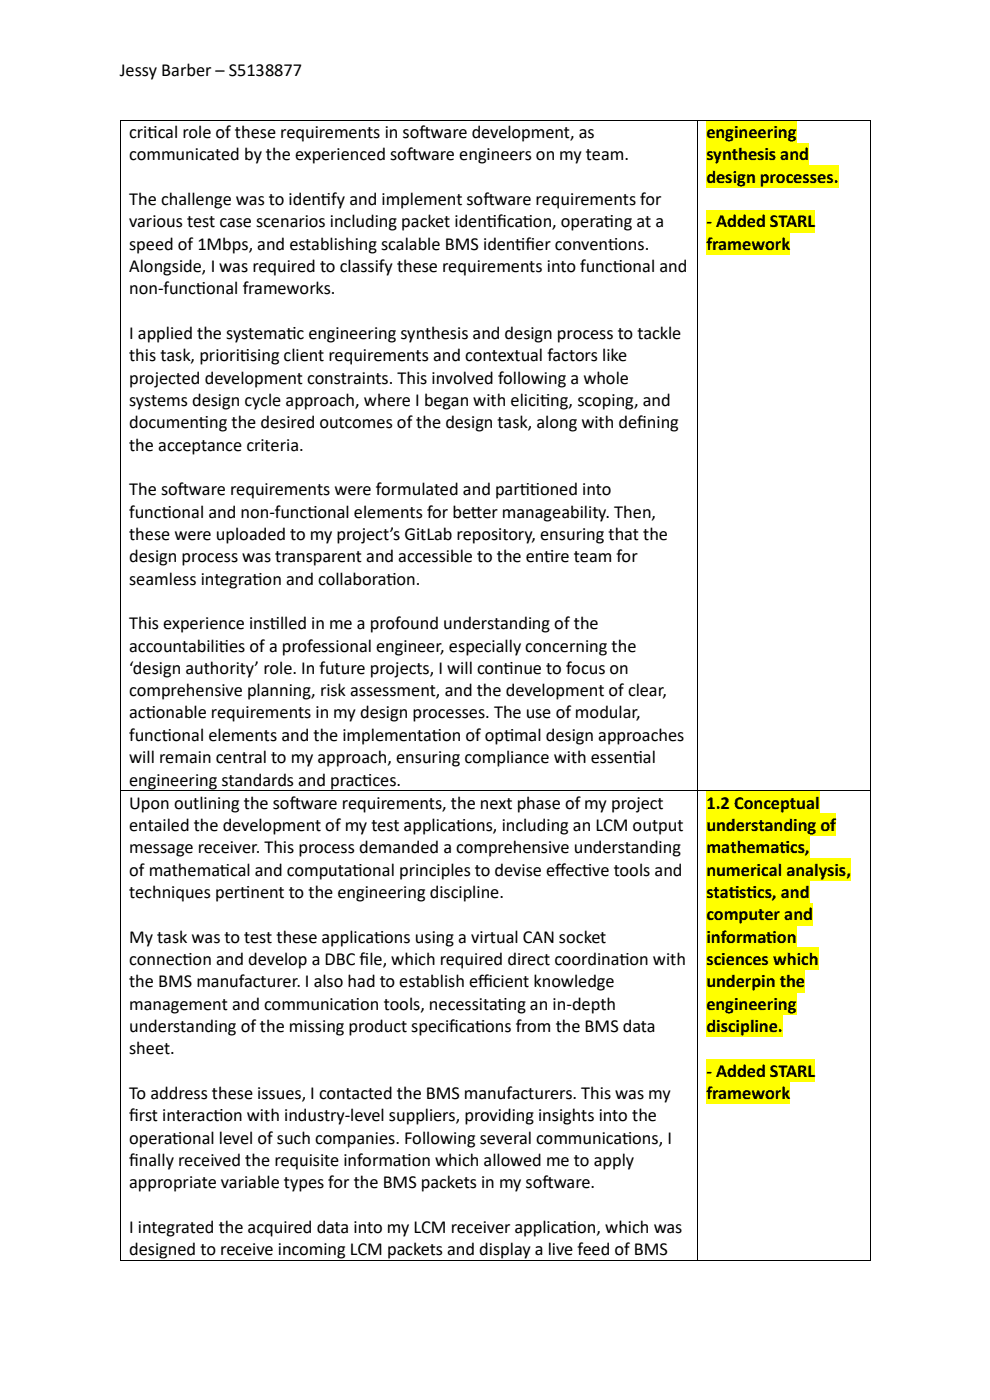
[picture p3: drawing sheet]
<svg xmlns="http://www.w3.org/2000/svg" width="210mm" height="297mm" viewBox="0 0 210 297" stroke-linecap="round" stroke-linejoin="round" font-family="sans-serif">
<defs><g id="words">
<g font-size="3.9">
<text x="25.4" y="16.2">Jessy Barber – S5138877</text>
<text x="27.4" y="29.3">crit</text>
<text x="31.3" y="29.3">ical role of these requirements in sof</text>
<text x="89" y="29.3">tware development, as</text>
<text x="149.8" y="29.3">engineering</text>
<text x="27.4" y="34">communicated by the experienced sof</text>
<text x="86.3" y="34">tware engineers on my team.</text>
<text x="149.8" y="34">synthesis and</text>
<text x="149.8" y="38.7">design processes.</text>
<text x="27.4" y="43.5">The challenge was to ident</text>
<text x="68.1" y="43.5">ify and implement sof</text>
<text x="102.5" y="43.5">tware requirements for</text>
<text x="27.4" y="48.2">various test case scenarios including packet identicat</text>
<text x="27.4" y="53">speed of 1Mbps, and establishing scalable BMS identier convent</text>
<text x="103.3" y="48.2">if</text>
<text x="109.3" y="53">if</text>
<text x="110.9" y="48.2">ion, operat</text>
<text x="128.1" y="48.2">ing at a</text>
<text x="129" y="53">ions.</text>
<text x="149.8" y="48.2">- Added STARL</text>
<text x="149.8" y="53">framework</text>
<text x="27.4" y="57.7">Alongside, I was required to classify these requirements into funct</text>
<text x="130" y="57.7">ional and</text>
<text x="27.4" y="62.4">non-funct</text>
<text x="41.6" y="62.4">ional frameworks.</text>
<text x="27.4" y="71.9">I applied the systemat</text>
<text x="60.8" y="71.9">ic engineering synthesis and design process to tackle</text>
<text x="27.4" y="76.6">this task, priorit</text>
<text x="50.9" y="76.6">ising client requirements and contextual factors like</text>
<text x="27.4" y="81.4">projected development constraints. This involved following a whole</text>
<text x="27.4" y="86.1">systems design cycle approach, where I began with elicit</text>
<text x="114.6" y="86.1">ing, scoping, and</text>
<text x="27.4" y="90.9">document</text>
<text x="27.4" y="95.6">the acceptance criteria.</text>
<text x="42.2" y="90.9">ing the desired outcomes of the design task, along with def</text>
<text x="135.2" y="90.9">ining</text>
<text x="27.4" y="105">The sof</text>
<text x="37.7" y="105">tware requirements were formulated and partioned into</text>
<text x="110.3" y="105">it</text>
<text x="27.4" y="109.8">funct</text>
<text x="34.3" y="109.8">ional and non-funct</text>
<text x="65.2" y="109.8">ional elements for bet</text>
<text x="99.9" y="109.8">ter manageability. Then,</text>
<text x="27.4" y="114.5">these were uploaded to my project’s GitLab repository, ensuring that the</text>
<text x="27.4" y="119.3">design process was transparent and accessible to the ent</text>
<text x="115.4" y="119.3">ire team for</text>
<text x="27.4" y="124">seamless integrat</text>
<text x="53.6" y="124">ion and collaborat</text>
<text x="82" y="124">ion.</text>
<text x="27.4" y="133.5">This experience inst</text>
<text x="57.2" y="133.5">illed in me a profound understanding of the</text>
<text x="27.4" y="138.2">accountabilit</text>
<text x="27.4" y="143">‘design authority’ role. In future projects, I will cont</text>
<text x="46.5" y="138.2">ies of a professional engineer, especially concerning the</text>
<text x="106.8" y="143">inue to focus on</text>
<text x="27.4" y="147.7">comprehensive planning, risk assessment, and the development of clear,</text>
<text x="27.4" y="152.4">act</text>
<text x="30.9" y="152.4">ionable requirements in my design processes. The use of modular,</text>
<text x="27.4" y="157.2">funct</text>
<text x="27.4" y="161.9">will remain central to my approach, ensuring compliance with essent</text>
<text x="34.3" y="157.2">ional elements and the implementat</text>
<text x="91.6" y="157.2">ion of opt</text>
<text x="106.9" y="157.2">imal design approaches</text>
<text x="134.2" y="161.9">ial</text>
<text x="27.4" y="166.6">engineering standards and pract</text>
<text x="76.8" y="166.6">ices.</text>
<text x="27.4" y="171.6">Upon outlining the sof</text>
<text x="61.5" y="171.6">tware requirements, the next phase of my project</text>
<text x="149.8" y="171.6">1.2 Conceptual</text>
<text x="27.4" y="176.3">entailed the development of my test applicat</text>
<text x="96.8" y="176.3">ions, including an LCM output</text>
<text x="149.8" y="176.3">understanding of</text>
<text x="27.4" y="181">message receiver. This process demanded a comprehensive understanding</text>
<text x="27.4" y="185.8">of mathemat</text>
<text x="46.7" y="185.8">ical and computat</text>
<text x="74.8" y="185.8">ional principles to devise ef</text>
<text x="117.8" y="185.8">fect</text>
<text x="123.5" y="185.8">ive tools and</text>
<text x="149.8" y="181">mathemat</text>
<text x="149.8" y="185.8">numerical analysis,</text>
<text x="165.3" y="181">ics,</text>
<text x="27.4" y="190.5">techniques pert</text>
<text x="51" y="190.5">inent to the engineering discipline.</text>
<text x="149.8" y="190.5">stat ics, and</text>
<text x="154.6" y="190.5">ist</text>
<text x="149.8" y="195.3">computer and</text>
<text x="27.4" y="200">My task was to test these applicat</text>
<text x="79.4" y="200">ions using a virtual CAN socket</text>
<text x="149.8" y="200">informat</text>
<text x="162.5" y="200">ion</text>
<text x="27.4" y="204.7">connect</text>
<text x="27.4" y="209.4">the BMS manufacturer. I also had to establish ef</text>
<text x="38.7" y="204.7">ion and develop a DBC f</text>
<text x="76.3" y="204.7">ile, which required direct coordinat</text>
<text x="101.4" y="209.4">f</text>
<text x="101.4" y="209.4">icient knowledge</text>
<text x="131.4" y="204.7">ion with</text>
<text x="149.8" y="204.7">sciences which</text>
<text x="149.8" y="209.4">underpin the</text>
<text x="27.4" y="214.2">management and communicat</text>
<text x="74.2" y="214.2">ion tools, necessitat</text>
<text x="105.6" y="214.2">ing an in-depth</text>
<text x="149.8" y="214.2">engineering</text>
<text x="27.4" y="218.9">understanding of the missing product specif</text>
<text x="95.3" y="218.9">icat</text>
<text x="100.8" y="218.9">ions from the BMS data</text>
<text x="149.8" y="218.9">discipline.</text>
<text x="27.4" y="223.7">sheet.</text>
<text x="27.4" y="233.2">To address these issues, I contacted the BMS manufacturers. This was my</text>
<text x="149.8" y="228.4">- Added STARL</text>
<text x="149.8" y="233.2">framework</text>
<text x="27.4" y="237.9">f</text>
<text x="27.4" y="237.9">irst interact</text>
<text x="45.3" y="237.9">ion with industry-level suppliers, providing insights into the</text>
<text x="27.4" y="242.6">operat</text>
<text x="36.5" y="242.6">ional level of such companies. Following several communicat</text>
<text x="132" y="242.6">ions, I</text>
<text x="27.4" y="247.4">f</text>
<text x="27.4" y="247.4">inally received the requisite informat</text>
<text x="85.2" y="247.4">ion which allowed me to apply</text>
<text x="27.4" y="252.1">appropriate variable types for the BMS packets in my sof</text>
<text x="115.1" y="252.1">tware.</text>
<text x="27.4" y="261.6">I integrated the acquired data into my LCM receiver applicat</text>
<text x="120.3" y="261.6">ion, which was</text>
<text x="27.4" y="266.3">designed to receive incoming LCM packets and display a live feed of BMS</text>
</g>
</g></defs>
<g fill="#ff0">
<path d="M149.8 25.6h19.1v4.7h-19.1z" fill-rule="evenodd"/>
<path d="M149.8 30.3h21.8v4.8h-21.8z" fill-rule="evenodd"/>
<path d="M149.8 35.1h28.1v4.7h-28.1z" fill-rule="evenodd"/>
<path d="M149.8 44.5h23.2v4.8h-23.2z" fill-rule="evenodd"/>
<path d="M149.8 49.3h17.8v4.7h-17.8z" fill-rule="evenodd"/>
</g>
<g fill="#000">
<path d="M25.4 25.4h.2v.2h-.2z" fill-rule="evenodd"/>
<path d="M25.4 25.4h.2v.2h-.2z" fill-rule="evenodd"/>
<path d="M147.9 25.4h.1v.2h-.1z" fill-rule="evenodd"/>
<path d="M184.5 25.4h.2v.2h-.2z" fill-rule="evenodd"/>
<path d="M184.5 25.4h.2v.2h-.2z" fill-rule="evenodd"/>
</g>
<path d="M25.5 25.6v142.1M25.6 25.5h122.3M147.9 25.6v142.1M148 25.5h36.5M184.6 25.6v142.1" fill="none" stroke="#000" stroke-width=".21"/>
<g fill="#ff0">
<path d="M149.8 167.9h24.1v4.7h-24.1z" fill-rule="evenodd"/>
<path d="M149.8 172.6h27.6v4.8h-27.6z" fill-rule="evenodd"/>
<path d="M149.8 177.4h22v4.7h-22z" fill-rule="evenodd"/>
<path d="M149.8 182.1h30.8v4.7h-30.8z" fill-rule="evenodd"/>
<path d="M149.8 186.8h21.9v4.8h-21.9z" fill-rule="evenodd"/>
<path d="M149.8 191.6h22.7v4.7h-22.7z" fill-rule="evenodd"/>
<path d="M149.8 196.3h19.2v4.8h-19.2z" fill-rule="evenodd"/>
<path d="M149.8 201.1h23.9v4.7h-23.9z" fill-rule="evenodd"/>
<path d="M149.8 205.8h21v4.7h-21z" fill-rule="evenodd"/>
<path d="M149.8 210.5h19.1v4.7h-19.1z" fill-rule="evenodd"/>
<path d="M149.8 215.2h16.3v4.8h-16.3z" fill-rule="evenodd"/>
<path d="M149.8 224.7h23.2v4.8h-23.2z" fill-rule="evenodd"/>
<path d="M149.8 229.5h17.8v4.7h-17.8z" fill-rule="evenodd"/>
</g>
<g fill="#000">
<path d="M25.4 167.7h.2v.2h-.2z" fill-rule="evenodd"/>
<path d="M147.9 167.7h.1v.2h-.1z" fill-rule="evenodd"/>
<path d="M184.5 167.7h.2v.2h-.2z" fill-rule="evenodd"/>
<path d="M25.4 267.4h.2v.1h-.2z" fill-rule="evenodd"/>
<path d="M25.4 267.4h.2v.1h-.2z" fill-rule="evenodd"/>
<path d="M147.9 267.4h.1v.1h-.1z" fill-rule="evenodd"/>
<path d="M184.5 267.4h.2v.1h-.2z" fill-rule="evenodd"/>
<path d="M184.5 267.4h.2v.1h-.2z" fill-rule="evenodd"/>
</g>
<path d="M25.5 167.9v99.5M25.6 167.8h122.3M147.9 167.9v99.5M148 167.8h36.5M184.6 167.9v99.5M25.6 267.5h122.3M148 267.5h36.5" fill="none" stroke="#000" stroke-width=".21"/>
<use href="#words"/>
</svg>
